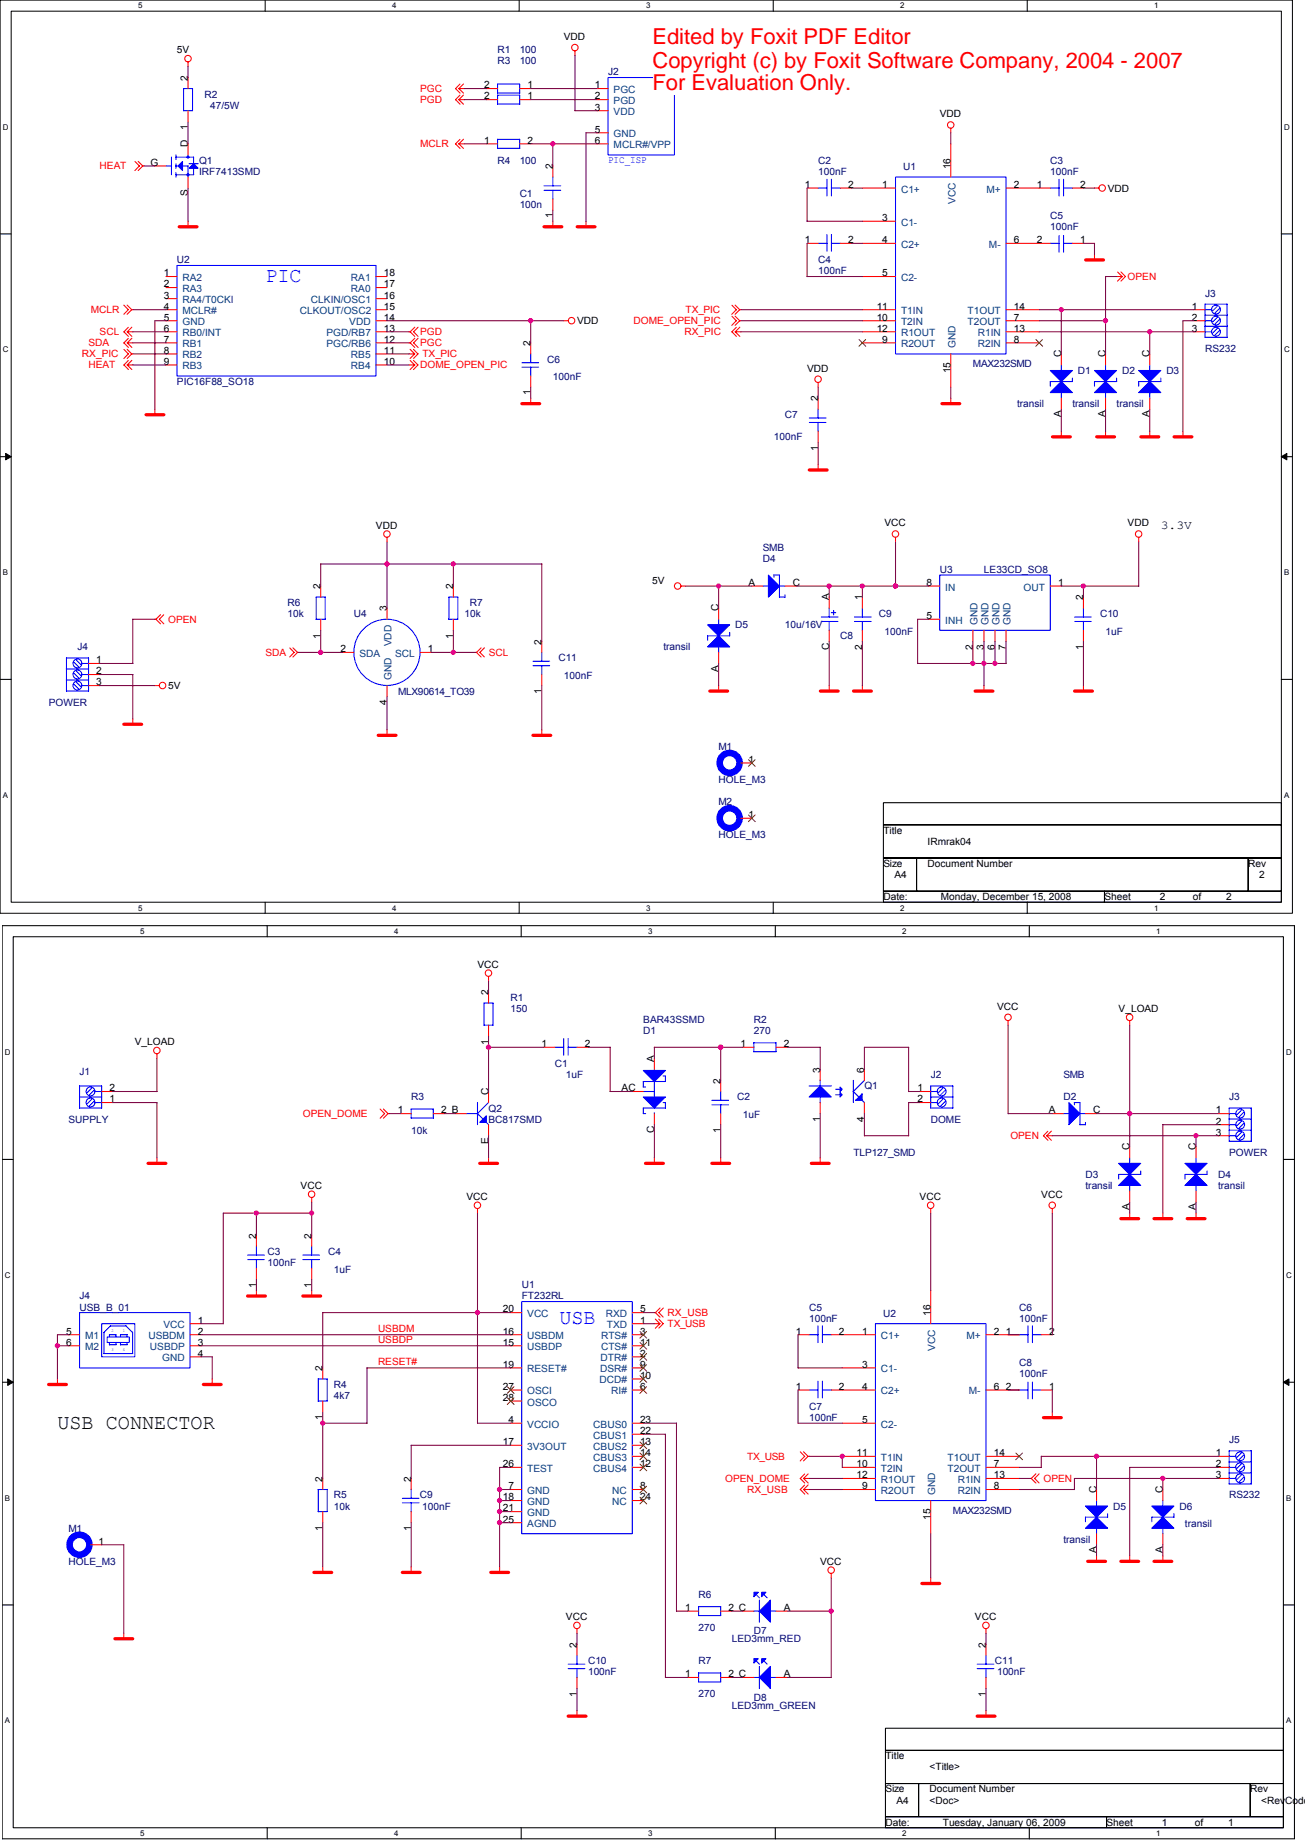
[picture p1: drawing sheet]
<svg xmlns="http://www.w3.org/2000/svg" width="210mm" height="297mm" viewBox="0 0 210 297" stroke-linecap="round" stroke-linejoin="round" font-family="sans-serif">
<defs><g id="words">
<g font-size="3.5" fill="#f00">
<text x="105" y="10.9">Copyright (c) by Foxit Software Company, 2004 - 2007</text>
<text x="105" y="7.1">Edited by Foxit PDF Editor</text>
<text x="105" y="14.5">For Evaluation Only.</text>
</g>
<g font-size="3.4" fill="#00f">
<text x="42.7" y="45.4">PIC</text>
<text x="90" y="212.9">USB</text>
</g>
<text font-size="3.4" x="9.2" y="229.8">USB CONNECTOR</text>
<text font-size="1.9" x="186.7" y="85.2">3.3V</text>
<g font-size="1.6">
<text x="28.5" y="8.6">5V</text>
<text x="90.7" y="6.4">VDD</text>
<text x="30.2" y="13" transform="rotate(-90 30.2 13)">2</text>
<text x="77.9" y="16">2</text>
<text x="77.9" y="14.2">2</text>
<text x="84.8" y="16">1</text>
<text x="84.8" y="14.2">1</text>
<text x="95.7" y="14.2">1</text>
<text x="95.7" y="16">2</text>
<text x="95.7" y="17.8">3</text>
<text x="30.2" y="23.7" transform="rotate(-90 30.2 23.7)">D</text>
<text x="30.2" y="20.9" transform="rotate(-90 30.2 20.9)">1</text>
<text x="77.9" y="23.1">1</text>
<text x="84.8" y="23.1">2</text>
<text x="95.7" y="21.3">5</text>
<text x="95.7" y="23.1">6</text>
<text x="151.2" y="18.9">VDD</text>
<text x="24.2" y="26.7">G</text>
<text x="88.9" y="27.2" transform="rotate(-90 88.9 27.2)">2</text>
<text x="152.9" y="27.2" transform="rotate(-90 152.9 27.2)">16</text>
<text x="30.2" y="31.6" transform="rotate(-90 30.2 31.6)">S</text>
<text x="88.9" y="35.1" transform="rotate(-90 88.9 35.1)">1</text>
<text x="129.5" y="30.2">1</text>
<text x="136.4" y="30.2">2</text>
<text x="141.9" y="30.2">1</text>
<text x="141.9" y="35.6">3</text>
<text x="163.1" y="30.2">2</text>
<text x="166.8" y="30.2">1</text>
<text x="173.7" y="30.2">2</text>
<text x="178.2" y="30.8">VDD</text>
<text x="129.5" y="39.1">1</text>
<text x="136.4" y="39.1">2</text>
<text x="141.9" y="39.1">4</text>
<text x="163.1" y="39.1">6</text>
<text x="166.8" y="39.1">2</text>
<text x="173.7" y="39.1">1</text>
<text x="26.3" y="44.4">1</text>
<text x="26.3" y="46.2">2</text>
<text x="61.7" y="46.2">17</text>
<text x="61.7" y="44.4">18</text>
<text x="141.9" y="44.4">5</text>
<text x="26.3" y="48">3</text>
<text x="26.3" y="49.8">4</text>
<text x="26.3" y="51.6">5</text>
<text x="26.3" y="53.3">6</text>
<text x="61.7" y="53.3">13</text>
<text x="61.7" y="51.6">14</text>
<text x="61.7" y="49.8">15</text>
<text x="61.7" y="48">16</text>
<text x="92.8" y="52.1">VDD</text>
<text x="141" y="49.8">11</text>
<text x="141" y="51.6">10</text>
<text x="141" y="53.3">12</text>
<text x="163.1" y="49.8">14</text>
<text x="163.1" y="51.6">7</text>
<text x="163.1" y="53.3">13</text>
<text x="191.7" y="49.8">1</text>
<text x="191.7" y="51.6">2</text>
<text x="191.7" y="53.3">3</text>
<text x="26.3" y="55.1">7</text>
<text x="26.3" y="56.9">8</text>
<text x="26.3" y="58.7">9</text>
<text x="61.7" y="58.7">10</text>
<text x="61.7" y="56.9">11</text>
<text x="61.7" y="55.1">12</text>
<text x="85.3" y="55.7" transform="rotate(-90 85.3 55.7)">2</text>
<text x="129.8" y="59.8">VDD</text>
<text x="141.9" y="55.1">9</text>
<text x="163.1" y="55.1">8</text>
<text x="170.7" y="57.4" transform="rotate(-90 170.7 57.4)">C</text>
<text x="177.8" y="57.4" transform="rotate(-90 177.8 57.4)">C</text>
<text x="184.9" y="57.4" transform="rotate(-90 184.9 57.4)">C</text>
<text x="85.3" y="63.6" transform="rotate(-90 85.3 63.6)">1</text>
<text x="131.6" y="64.6" transform="rotate(-90 131.6 64.6)">2</text>
<text x="152.9" y="60" transform="rotate(-90 152.9 60)">15</text>
<text x="170.7" y="67.1" transform="rotate(-90 170.7 67.1)">A</text>
<text x="177.8" y="67.1" transform="rotate(-90 177.8 67.1)">A</text>
<text x="184.9" y="67.1" transform="rotate(-90 184.9 67.1)">A</text>
<text x="131.6" y="72.5" transform="rotate(-90 131.6 72.5)">1</text>
<text x="60.5" y="85">VDD</text>
<text x="142.3" y="84.7">VCC</text>
<text x="181.4" y="84.7">VDD</text>
<text x="51.6" y="94.8" transform="rotate(-90 51.6 94.8)">2</text>
<text x="72.9" y="94.8" transform="rotate(-90 72.9 94.8)">2</text>
<text x="104.9" y="93.9">5V</text>
<text x="120.4" y="94.2">A</text>
<text x="127.5" y="94.2">C</text>
<text x="149" y="94.2">8</text>
<text x="170.2" y="94.2">1</text>
<text x="62.2" y="98.3" transform="rotate(-90 62.2 98.3)">3</text>
<text x="115.6" y="98.3" transform="rotate(-90 115.6 98.3)">C</text>
<text x="133.3" y="96.6" transform="rotate(-90 133.3 96.6)">A</text>
<text x="138.7" y="96.6" transform="rotate(-90 138.7 96.6)">1</text>
<text x="149" y="99.6">5</text>
<text x="174.2" y="96.6" transform="rotate(-90 174.2 96.6)">2</text>
<text x="15.5" y="106.7">1</text>
<text x="51.6" y="102.7" transform="rotate(-90 51.6 102.7)">1</text>
<text x="54.8" y="104.9">2</text>
<text x="68.8" y="104.9">1</text>
<text x="72.9" y="102.7" transform="rotate(-90 72.9 102.7)">1</text>
<text x="87.1" y="103.7" transform="rotate(-90 87.1 103.7)">2</text>
<text x="133.3" y="104.5" transform="rotate(-90 133.3 104.5)">C</text>
<text x="138.7" y="104.5" transform="rotate(-90 138.7 104.5)">2</text>
<text x="156.5" y="104.5" transform="rotate(-90 156.5 104.5)">2</text>
<text x="158.2" y="104.5" transform="rotate(-90 158.2 104.5)">3</text>
<text x="160" y="104.5" transform="rotate(-90 160 104.5)">6</text>
<text x="161.8" y="104.5" transform="rotate(-90 161.8 104.5)">7</text>
<text x="174.2" y="104.5" transform="rotate(-90 174.2 104.5)">1</text>
<text x="15.5" y="108.5">2</text>
<text x="15.5" y="110.2">3</text>
<text x="27.1" y="110.8">5V</text>
<text x="62.2" y="113.4" transform="rotate(-90 62.2 113.4)">4</text>
<text x="87.1" y="111.6" transform="rotate(-90 87.1 111.6)">1</text>
<text x="115.6" y="108" transform="rotate(-90 115.6 108)">A</text>
<text x="120.4" y="122.7">1</text>
<text x="120.4" y="131.6">1</text>
<text x="142.1" y="134.1">Title</text>
<text x="149.2" y="135.9">IRmrak04</text>
<text x="142.1" y="139.4">Size</text>
<text x="143.9" y="141.2">A4</text>
<text x="149.2" y="139.4">Document Number</text>
<text x="200.8" y="139.4">Rev</text>
<text x="202.5" y="141.2">2</text>
<text x="142.1" y="144.8">Date:</text>
<text x="151.3" y="144.8">Monday, December 15, 2008</text>
<text x="177.7" y="144.8">Sheet</text>
<text x="186.5" y="144.8">2</text>
<text x="191.9" y="144.8">of</text>
<text x="197.2" y="144.8">2</text>
<text x="76.8" y="155.6">VCC</text>
<text x="78.6" y="160.1" transform="rotate(-90 78.6 160.1)">2</text>
<text x="78.6" y="168" transform="rotate(-90 78.6 168)">1</text>
<text x="160.4" y="162.4">VCC</text>
<text x="179.9" y="162.8">V_LOAD</text>
<text x="21.7" y="168.1">V_LOAD</text>
<text x="87.1" y="168.4">1</text>
<text x="94.1" y="168.4">2</text>
<text x="105.2" y="170.7" transform="rotate(-90 105.2 170.7)">A</text>
<text x="119.1" y="168.4">1</text>
<text x="126.1" y="168.4">2</text>
<text x="131.9" y="172.5" transform="rotate(-90 131.9 172.5)">3</text>
<text x="139" y="172.5" transform="rotate(-90 139 172.5)">6</text>
<text x="17.6" y="177.3">1</text>
<text x="17.6" y="175.5">2</text>
<text x="64" y="179.1">1</text>
<text x="70.9" y="179.1">2 B</text>
<text x="78.6" y="176.1" transform="rotate(-90 78.6 176.1)">C</text>
<text x="100" y="175.5">AC</text>
<text x="115.9" y="174.3" transform="rotate(-90 115.9 174.3)">2</text>
<text x="147.6" y="175.5">1</text>
<text x="147.6" y="177.3">2</text>
<text x="168.7" y="179.1">A</text>
<text x="175.8" y="179.1">C</text>
<text x="195.6" y="179.1">1</text>
<text x="78.6" y="184" transform="rotate(-90 78.6 184)">E</text>
<text x="105.2" y="182.2" transform="rotate(-90 105.2 182.2)">C</text>
<text x="115.9" y="182.2" transform="rotate(-90 115.9 182.2)">1</text>
<text x="131.9" y="180.4" transform="rotate(-90 131.9 180.4)">1</text>
<text x="139" y="180.4" transform="rotate(-90 139 180.4)">4</text>
<text x="181.7" y="185" transform="rotate(-90 181.7 185)">C</text>
<text x="192.4" y="185" transform="rotate(-90 192.4 185)">C</text>
<text x="195.6" y="180.9">2</text>
<text x="195.6" y="182.6">3</text>
<text x="48.4" y="191.2">VCC</text>
<text x="75" y="193">VCC</text>
<text x="147.9" y="193">VCC</text>
<text x="167.5" y="192.6">VCC</text>
<text x="181.7" y="194.7" transform="rotate(-90 181.7 194.7)">A</text>
<text x="192.4" y="194.7" transform="rotate(-90 192.4 194.7)">A</text>
<text x="41.2" y="199.2" transform="rotate(-90 41.2 199.2)">2</text>
<text x="50.1" y="199.2" transform="rotate(-90 50.1 199.2)">2</text>
<text x="41.2" y="207.1" transform="rotate(-90 41.2 207.1)">1</text>
<text x="50.1" y="207.1" transform="rotate(-90 50.1 207.1)">1</text>
<text x="10.7" y="214.6">5</text>
<text x="31.8" y="212.9">1</text>
<text x="31.8" y="214.6">2</text>
<text x="80.9" y="211.1">20</text>
<text x="80.9" y="214.6">16</text>
<text x="102.9" y="211.1">5</text>
<text x="102.9" y="212.9">1</text>
<text x="102.9" y="214.6">3</text>
<text x="128" y="214.6">1</text>
<text x="134.9" y="214.6">2</text>
<text x="138.7" y="214.6">1</text>
<text x="149.7" y="211.6" transform="rotate(-90 149.7 211.6)">16</text>
<text x="159.8" y="214.6">2</text>
<text x="161.8" y="214.6">1</text>
<text x="168.7" y="214.6">2</text>
<text x="10.7" y="216.4">6</text>
<text x="31.8" y="216.4">3</text>
<text x="31.8" y="218.2">4</text>
<text x="51.9" y="220.5" transform="rotate(-90 51.9 220.5)">2</text>
<text x="80.9" y="216.4">15</text>
<text x="80.9" y="220">19</text>
<text x="102.9" y="221.7">10</text>
<text x="102.9" y="218.2">2</text>
<text x="102.9" y="216.4">11</text>
<text x="102.9" y="220">9</text>
<text x="138.7" y="220">3</text>
<text x="80.9" y="223.5">27</text>
<text x="80.9" y="225.3">28</text>
<text x="102.9" y="223.5">6</text>
<text x="128" y="223.5">1</text>
<text x="134.9" y="223.5">2</text>
<text x="138.7" y="223.5">4</text>
<text x="159.8" y="223.5">6</text>
<text x="161.8" y="223.5">2</text>
<text x="168.7" y="223.5">1</text>
<text x="51.9" y="228.4" transform="rotate(-90 51.9 228.4)">1</text>
<text x="80.9" y="232.4">17</text>
<text x="81.8" y="228.9">4</text>
<text x="102.9" y="232.4">13</text>
<text x="102.9" y="230.6">22</text>
<text x="102.9" y="228.9">23</text>
<text x="138.7" y="228.9">5</text>
<text x="51.9" y="238.3" transform="rotate(-90 51.9 238.3)">2</text>
<text x="66.1" y="238.3" transform="rotate(-90 66.1 238.3)">2</text>
<text x="80.9" y="236">26</text>
<text x="81.8" y="239.5">7</text>
<text x="102.9" y="234.2">14</text>
<text x="102.9" y="239.5">8</text>
<text x="102.9" y="236">12</text>
<text x="137.8" y="234.2">11</text>
<text x="137.8" y="236">10</text>
<text x="137.8" y="237.7">12</text>
<text x="138.7" y="239.5">9</text>
<text x="159.8" y="234.2">14</text>
<text x="159.8" y="236">7</text>
<text x="159.8" y="237.7">13</text>
<text x="159.8" y="239.5">8</text>
<text x="195.6" y="234.2">1</text>
<text x="195.6" y="236">2</text>
<text x="195.6" y="237.7">3</text>
<text x="80.9" y="244.9">25</text>
<text x="80.9" y="241.3">18</text>
<text x="80.9" y="243.1">21</text>
<text x="102.9" y="241.3">24</text>
<text x="149.7" y="244.4" transform="rotate(-90 149.7 244.4)">15</text>
<text x="176.4" y="240.1" transform="rotate(-90 176.4 240.1)">C</text>
<text x="187" y="240.1" transform="rotate(-90 187 240.1)">C</text>
<text x="15.8" y="248.4">1</text>
<text x="51.9" y="246.2" transform="rotate(-90 51.9 246.2)">1</text>
<text x="66.1" y="246.2" transform="rotate(-90 66.1 246.2)">1</text>
<text x="131.9" y="251.7">VCC</text>
<text x="176.4" y="249.8" transform="rotate(-90 176.4 249.8)">A</text>
<text x="187" y="249.8" transform="rotate(-90 187 249.8)">A</text>
<text x="91" y="260.5">VCC</text>
<text x="110.2" y="259.1">1</text>
<text x="117.2" y="259.1">2 C</text>
<text x="126.1" y="259.1">A</text>
<text x="156.8" y="260.5">VCC</text>
<text x="92.8" y="265" transform="rotate(-90 92.8 265)">2</text>
<text x="110.2" y="269.8">1</text>
<text x="117.2" y="269.8">2 C</text>
<text x="126.1" y="269.8">A</text>
<text x="158.6" y="265" transform="rotate(-90 158.6 265)">2</text>
<text x="92.8" y="272.9" transform="rotate(-90 92.8 272.9)">1</text>
<text x="158.6" y="272.9" transform="rotate(-90 158.6 272.9)">1</text>
<text x="142.4" y="282.9">Title</text>
<text x="149.5" y="284.7">&lt;Title&gt;</text>
<text x="142.4" y="288.3">Size</text>
<text x="142.4" y="293.6">Date:</text>
<text x="144.2" y="290.1">A4</text>
<text x="149.5" y="288.3">Document Number</text>
<text x="149.5" y="290.1">&lt;Doc&gt;</text>
<text x="151.6" y="293.6">Tuesday, January 06, 2009</text>
<text x="178" y="293.6">Sheet</text>
<text x="186.9" y="293.6">1</text>
<text x="192.2" y="293.6">of</text>
<text x="197.5" y="293.6">1</text>
<text x="201.1" y="288.3">Rev</text>
<text x="202.9" y="290.1">&lt;RevCode</text>
</g>
<g font-size="1.6" fill="#000080">
<text x="80" y="10.4">R3</text>
<text x="80" y="8.6">R1</text>
<text x="83.6" y="10.4">100</text>
<text x="83.6" y="8.6">100</text>
<text x="32.9" y="15.7">R2</text>
<text x="33.8" y="17.5">47/5W</text>
<text x="97.8" y="12.1">J2</text>
<text x="32" y="26.4">Q1</text>
<text x="32" y="28.1">IRF7413SMD</text>
<text x="80" y="26.4">R4</text>
<text x="83.6" y="26.4">100</text>
<text x="131.6" y="26.4">C2</text>
<text x="131.6" y="28.1">100nF</text>
<text x="145.3" y="27.4">U1</text>
<text x="168.9" y="26.4">C3</text>
<text x="168.9" y="28.1">100nF</text>
<text x="83.6" y="31.7">C1</text>
<text x="83.6" y="33.5">100n</text>
<text x="168.9" y="35.2">C5</text>
<text x="168.9" y="37">100nF</text>
<text x="28.5" y="42.4">U2</text>
<text x="131.6" y="42.4">C4</text>
<text x="131.6" y="44.1">100nF</text>
<text x="193.8" y="47.7">J3</text>
<text x="88" y="58.4">C6</text>
<text x="156.5" y="59.1">MAX232SMD</text>
<text x="193.8" y="56.6">RS232</text>
<text x="28.5" y="61.9">PIC16F88_SO18</text>
<text x="88.9" y="61.2">100nF</text>
<text x="163.6" y="65.5">transil</text>
<text x="172.5" y="65.5">transil</text>
<text x="173.4" y="60.1">D1</text>
<text x="179.6" y="65.5">transil</text>
<text x="180.5" y="60.1">D2</text>
<text x="187.6" y="60.1">D3</text>
<text x="124.5" y="70.8">100nF</text>
<text x="126.3" y="67.2">C7</text>
<text x="122.7" y="88.6">SMB</text>
<text x="122.7" y="90.4">D4</text>
<text x="151.2" y="92.1">U3</text>
<text x="158.3" y="92.1">LE33CD_SO8</text>
<text x="46.2" y="97.5">R6</text>
<text x="46.2" y="99.3">10k</text>
<text x="56.9" y="99.3">U4</text>
<text x="74.7" y="99.3">10k</text>
<text x="75.6" y="97.5">R7</text>
<text x="118.3" y="101">D5</text>
<text x="126.3" y="101">10u/16V</text>
<text x="141.4" y="99.3">C9</text>
<text x="176.9" y="99.3">C10</text>
<text x="12.5" y="104.6">J4</text>
<text x="89.8" y="106.4">C11</text>
<text x="106.7" y="104.6">transil</text>
<text x="135.1" y="102.8">C8</text>
<text x="142.3" y="102.1">100nF</text>
<text x="177.8" y="102.1">1uF</text>
<text x="7.9" y="113.5">POWER</text>
<text x="64" y="111.7">MLX90614_TO39</text>
<text x="90.7" y="109.2">100nF</text>
<text x="115.6" y="120.6">M1</text>
<text x="115.6" y="125.9">HOLE_M3</text>
<text x="115.6" y="129.5">M2</text>
<text x="115.6" y="134.8">HOLE_M3</text>
<text x="82.1" y="161">R1</text>
<text x="82.1" y="162.8">150</text>
<text x="103.5" y="166.3">D1</text>
<text x="103.5" y="164.5">BAR43SSMD</text>
<text x="121.3" y="164.5">R2</text>
<text x="121.3" y="166.3">270</text>
<text x="12.8" y="172.9">J1</text>
<text x="89.2" y="171.6">C1</text>
<text x="91" y="173.4">1uF</text>
<text x="149.7" y="173.4">J2</text>
<text x="171" y="173.4">SMB</text>
<text x="66.1" y="177">R3</text>
<text x="78.6" y="178.8">Q2</text>
<text x="118.6" y="177">C2</text>
<text x="119.5" y="179.8">1uF</text>
<text x="139" y="175.2">Q1</text>
<text x="171" y="177">D2</text>
<text x="197.7" y="177">J3</text>
<text x="11" y="180.5">SUPPLY</text>
<text x="66.1" y="182.3">10k</text>
<text x="78.6" y="180.5">BC817SMD</text>
<text x="137.3" y="185.9">TLP127_SMD</text>
<text x="149.7" y="180.5">DOME</text>
<text x="197.7" y="185.9">POWER</text>
<text x="174.6" y="189.4">D3</text>
<text x="174.6" y="191.2">transil</text>
<text x="195.9" y="189.4">D4</text>
<text x="195.9" y="191.2">transil</text>
<text x="43" y="201.9">C3</text>
<text x="43" y="203.6">100nF</text>
<text x="52.8" y="201.9">C4</text>
<text x="12.8" y="209">J4</text>
<text x="53.7" y="204.7">1uF</text>
<text x="83.9" y="207.2">U1</text>
<text x="83.9" y="209">FT232RL</text>
<text x="12.8" y="210.8">USB_B_01</text>
<text x="130.1" y="210.8">C5</text>
<text x="130.1" y="212.5">100nF</text>
<text x="142.1" y="211.8">U2</text>
<text x="163.9" y="210.8">C6</text>
<text x="163.9" y="212.5">100nF</text>
<text x="163.9" y="219.7">C8</text>
<text x="163.9" y="221.4">100nF</text>
<text x="53.7" y="223.2">R4</text>
<text x="53.7" y="225">4k7</text>
<text x="130.1" y="226.8">C7</text>
<text x="130.1" y="228.5">100nF</text>
<text x="197.7" y="232.1">J5</text>
<text x="53.7" y="241">R5</text>
<text x="53.7" y="242.8">10k</text>
<text x="67.6" y="241">C9</text>
<text x="67.9" y="242.8">100nF</text>
<text x="153.3" y="243.5">MAX232SMD</text>
<text x="179" y="242.8">D5</text>
<text x="189.7" y="242.8">D6</text>
<text x="190.6" y="245.6">transil</text>
<text x="197.7" y="241">RS232</text>
<text x="11" y="246.3">M1</text>
<text x="11" y="251.7">HOLE_M3</text>
<text x="171" y="248.1">transil</text>
<text x="112.4" y="257">R6</text>
<text x="112.4" y="262.3">270</text>
<text x="121.3" y="262.9">D7</text>
<text x="94.6" y="267.7">C10</text>
<text x="94.6" y="269.4">100nF</text>
<text x="112.4" y="267.7">R7</text>
<text x="117.7" y="264.1">LED3mm_RED</text>
<text x="160" y="267.7">C11</text>
<text x="160.4" y="269.4">100nF</text>
<text x="112.4" y="273">270</text>
<text x="117.7" y="274.8">LED3mm_GREEN</text>
<text x="121.3" y="273.5">D8</text>
</g>
<g font-size="1.6" fill="#f00">
<text x="67.6" y="14.8">PGC</text>
<text x="67.6" y="16.6">PGD</text>
<text x="67.6" y="23.7">MCLR</text>
<text x="16" y="27.2">HEAT</text>
<text x="181.4" y="45">OPEN</text>
<text x="14.6" y="50.4">MCLR</text>
<text x="16" y="53.9">SCL</text>
<text x="67.6" y="53.9">PGD</text>
<text x="101.9" y="52.1">DOME_OPEN_PIC</text>
<text x="110.1" y="53.9">RX_PIC</text>
<text x="110.3" y="50.4">TX_PIC</text>
<text x="13.2" y="57.5">RX_PIC</text>
<text x="14.2" y="59.2">HEAT</text>
<text x="14.2" y="55.7">SDA</text>
<text x="67.6" y="55.7">PGC</text>
<text x="67.6" y="59.2">DOME_OPEN_PIC</text>
<text x="67.9" y="57.5">TX_PIC</text>
<text x="27.1" y="100.1">OPEN</text>
<text x="42.7" y="105.5">SDA</text>
<text x="78.6" y="105.5">SCL</text>
<text x="48.7" y="179.6">OPEN_DOME</text>
<text x="162.5" y="183.2">OPEN</text>
<text x="60.8" y="214.1">USBDM</text>
<text x="60.8" y="215.9">USBDP</text>
<text x="107.4" y="211.6">RX_USB</text>
<text x="107.4" y="213.4">TX_USB</text>
<text x="60.8" y="219.5">RESET#</text>
<text x="116.6" y="238.3">OPEN_DOME</text>
<text x="120.2" y="234.8">TX_USB</text>
<text x="167.8" y="238.3">OPEN</text>
<text x="120.2" y="240.1">RX_USB</text>
</g>
<g font-size="1.6" fill="#004080">
<text x="98.7" y="15">PGC</text>
<text x="98.7" y="16.7">PGD</text>
<text x="98.7" y="18.5">VDD</text>
<text x="98.7" y="22.1">GND</text>
<text x="98.7" y="23.9">MCLR#/VPP</text>
<text x="144.9" y="31">C1+</text>
<text x="153.7" y="32.8" transform="rotate(-90 153.7 32.8)">VCC</text>
<text x="158.7" y="31">M+</text>
<text x="144.9" y="36.3">C1-</text>
<text x="144.9" y="39.9">C2+</text>
<text x="159.1" y="39.9">M-</text>
<text x="29.4" y="45.2">RA2</text>
<text x="29.4" y="47">RA3</text>
<text x="56.5" y="47">RA0</text>
<text x="56.5" y="45.2">RA1</text>
<text x="144.9" y="45.2">C2-</text>
<text x="29.4" y="48.7">RA4/T0CKI</text>
<text x="29.4" y="50.5">MCLR#</text>
<text x="29.4" y="52.3">GND</text>
<text x="48.2" y="50.5">CLKOUT/OSC2</text>
<text x="50" y="48.7">CLKIN/OSC1</text>
<text x="56.2" y="52.3">VDD</text>
<text x="144.9" y="50.5">T1IN</text>
<text x="144.9" y="52.3">T2IN</text>
<text x="155.6" y="50.5">T1OUT</text>
<text x="155.6" y="52.3">T2OUT</text>
<text x="29.4" y="54.1">RB0/INT</text>
<text x="29.4" y="55.9">RB1</text>
<text x="29.4" y="57.6">RB2</text>
<text x="29.4" y="59.4">RB3</text>
<text x="52.5" y="55.9">PGC/RB6</text>
<text x="52.5" y="54.1">PGD/RB7</text>
<text x="56.5" y="59.4">RB4</text>
<text x="56.5" y="57.6">RB5</text>
<text x="144.9" y="54.1">R1OUT</text>
<text x="144.9" y="55.9">R2OUT</text>
<text x="153.7" y="56" transform="rotate(-90 153.7 56)">GND</text>
<text x="157.3" y="54.1">R1IN</text>
<text x="157.3" y="55.9">R2IN</text>
<text x="152" y="95">IN</text>
<text x="164.6" y="95">OUT</text>
<text x="152" y="100.3">INH</text>
<text x="157.2" y="100.5" transform="rotate(-90 157.2 100.5)">GND</text>
<text x="159" y="100.5" transform="rotate(-90 159 100.5)">GND</text>
<text x="160.8" y="100.5" transform="rotate(-90 160.8 100.5)">GND</text>
<text x="162.6" y="100.5" transform="rotate(-90 162.6 100.5)">GND</text>
<text x="57.8" y="105.6">SDA</text>
<text x="63" y="103.9" transform="rotate(-90 63 103.9)">VDD</text>
<text x="63.6" y="105.6">SCL</text>
<text x="63" y="109.4" transform="rotate(-90 63 109.4)">GND</text>
<text x="13.7" y="215.4">M1</text>
<text x="23.9" y="215.4">USBDM</text>
<text x="26.3" y="213.6">VCC</text>
<text x="84.8" y="211.8">VCC</text>
<text x="84.8" y="215.4">USBDM</text>
<text x="96.7" y="215.4">RTS#</text>
<text x="97.4" y="211.8">RXD</text>
<text x="97.6" y="213.6">TXD</text>
<text x="141.7" y="215.4">C1+</text>
<text x="155.4" y="215.4">M+</text>
<text x="13.7" y="217.2">M2</text>
<text x="24.1" y="217.2">USBDP</text>
<text x="26.1" y="218.9">GND</text>
<text x="84.8" y="217.2">USBDP</text>
<text x="84.8" y="220.7">RESET#</text>
<text x="96.5" y="220.7">DSR#</text>
<text x="96.6" y="218.9">DTR#</text>
<text x="96.7" y="217.2">CTS#</text>
<text x="141.7" y="220.7">C1-</text>
<text x="150.4" y="217.2" transform="rotate(-90 150.4 217.2)">VCC</text>
<text x="84.8" y="224.3">OSCI</text>
<text x="84.8" y="226">OSCO</text>
<text x="96.4" y="222.5">DCD#</text>
<text x="98.3" y="224.3">RI#</text>
<text x="141.7" y="224.3">C2+</text>
<text x="155.8" y="224.3">M-</text>
<text x="84.8" y="229.6">VCCIO</text>
<text x="84.8" y="233.2">3V3OUT</text>
<text x="95.4" y="233.2">CBUS2</text>
<text x="95.4" y="231.4">CBUS1</text>
<text x="95.4" y="229.6">CBUS0</text>
<text x="141.7" y="229.6">C2-</text>
<text x="84.8" y="236.7">TEST</text>
<text x="95.4" y="234.9">CBUS3</text>
<text x="95.4" y="236.7">CBUS4</text>
<text x="141.7" y="234.9">T1IN</text>
<text x="141.7" y="236.7">T2IN</text>
<text x="141.7" y="238.5">R1OUT</text>
<text x="152.4" y="234.9">T1OUT</text>
<text x="152.4" y="236.7">T2OUT</text>
<text x="154" y="238.5">R1IN</text>
<text x="84.8" y="245.6">AGND</text>
<text x="84.8" y="240.3">GND</text>
<text x="84.8" y="242">GND</text>
<text x="84.8" y="243.8">GND</text>
<text x="98.5" y="240.3">NC</text>
<text x="98.5" y="242">NC</text>
<text x="141.7" y="240.3">R2OUT</text>
<text x="150.4" y="240.4" transform="rotate(-90 150.4 240.4)">GND</text>
<text x="154" y="240.3">R2IN</text>
</g>
<text font-size="1.6" fill="#00f" x="97.8" y="26.2">PIC_ISP</text>
<g font-size="1.3">
<text x="22.2" y="1.4">5</text>
<text x="63.1" y="1.4">4</text>
<text x="103.9" y="1.4">3</text>
<text x="144.8" y="1.4">2</text>
<text x="185.7" y="1.4">1</text>
<text x=".5" y="20.8">D</text>
<text x="206.5" y="20.8">D</text>
<text x=".5" y="56.7">C</text>
<text x="206.5" y="56.7">C</text>
<text x=".5" y="92.5">B</text>
<text x="206.5" y="92.5">B</text>
<text x=".5" y="128.3">A</text>
<text x="206.5" y="128.3">A</text>
<text x="22.2" y="146.4">5</text>
<text x="63.1" y="146.4">4</text>
<text x="103.9" y="146.4">3</text>
<text x="144.8" y="146.4">2</text>
<text x="185.7" y="146.4">1</text>
<text x="22.6" y="150.2">5</text>
<text x="63.4" y="150.2">4</text>
<text x="104.3" y="150.2">3</text>
<text x="145.1" y="150.2">2</text>
<text x="186" y="150.2">1</text>
<text x=".8" y="169.7">D</text>
<text x="206.9" y="169.7">D</text>
<text x=".8" y="205.5">C</text>
<text x="206.9" y="205.5">C</text>
<text x=".8" y="241.3">B</text>
<text x="206.9" y="241.3">B</text>
<text x=".8" y="277.2">A</text>
<text x="206.9" y="277.2">A</text>
<text x="22.6" y="295.3">5</text>
<text x="63.4" y="295.3">4</text>
<text x="104.3" y="295.3">3</text>
<text x="145.1" y="295.3">2</text>
<text x="186" y="295.3">1</text>
</g>
<g font-size=".7" fill="#00f">
<text x="18" y="214.2">2</text>
<text x="19.7" y="214.2">1</text>
<text x="18" y="217.2">3</text>
<text x="19.7" y="217.2">4</text>
</g>
</g></defs>
<path d="M0 0h207.9v146.9h-207.9zM1.8 1.8h204.3v143.3h-204.3z" fill="none" stroke="#000" stroke-width=".16"/>
<g fill="#fff">
<path d="M22.2 .2h.7v1.4h-.7z"/>
<path d="M22.2 145.3h.7v1.4h-.7z"/>
</g>
<path d="M42.7 0v1.8M42.7 145.1v1.8" fill="none" stroke="#000" stroke-width=".17"/>
<g fill="#fff">
<path d="M63.1 .2h.7v1.4h-.7z"/>
<path d="M63.1 145.3h.7v1.4h-.7z"/>
</g>
<path d="M83.5 0v1.8M83.5 145.1v1.8" fill="none" stroke="#000" stroke-width=".17"/>
<g fill="#fff">
<path d="M103.9 .2h.7v1.4h-.7z"/>
<path d="M103.9 145.3h.7v1.4h-.7z"/>
</g>
<path d="M124.4 0v1.8M124.4 145.1v1.8" fill="none" stroke="#000" stroke-width=".17"/>
<g fill="#fff">
<path d="M144.8 .2h.7v1.4h-.7z"/>
<path d="M144.8 145.3h.7v1.4h-.7z"/>
</g>
<path d="M165.2 0v1.8M165.2 145.1v1.8" fill="none" stroke="#000" stroke-width=".17"/>
<g fill="#fff">
<path d="M185.7 .2h.7v1.4h-.7z"/>
<path d="M185.7 145.3h.7v1.4h-.7z"/>
<path d="M.5 19.7h.9v1.4h-.9z"/>
<path d="M206.5 19.7h1v1.4h-1z"/>
<path d="M.5 55.5h.9v1.4h-.9z"/>
<path d="M206.5 55.5h1v1.4h-1z"/>
</g>
<path d="M0 37.6h1.8M206.1 37.6h1.8" fill="none" stroke="#000" stroke-width=".17"/>
<g fill="#fff">
<path d="M.5 91.4h.8v1.4h-.8z"/>
<path d="M206.5 91.4h.9v1.4h-.9z"/>
</g>
<path d="M0 73.4h1.8M206.1 73.4h1.8" fill="none" stroke="#000" stroke-width=".17"/>
<path d="M.9 72.9l.9 .5-.9 .6zM206.1 73.4l.9-.5v1.1z" fill="#000" stroke="#000" stroke-width=".16"/>
<g fill="#fff">
<path d="M.4 127.2h.9v1.4h-.9z"/>
<path d="M206.5 127.2h.9v1.4h-.9z"/>
</g>
<path d="M0 109.3h1.8M206.1 109.3h1.8M142.1 129.1h64v3.6h-64zM142.1 132.7h64v5.3h-64zM142.1 138h5.3v5.3h-5.3zM147.4 138h53.4v5.3h-53.4zM200.8 138h5.3v5.3h-5.3zM.3 148.9h207.9v146.8h-207.9zM2.1 150.6h204.3v143.3h-204.3zM142.1 143.3h35.6v1.8h-35.6zM177.7 143.3h28.4v1.8h-28.4z" fill="none" stroke="#000" stroke-width=".17"/>
<g fill="none" stroke="#f00" stroke-width=".17">
<path d="M30.2 9.9v.8M30.2 12.5v1.7M30.2 17.8v1.8M73.3 14.2l.7 .8M73.3 16l.7 .8M73.8 14.2l.7 .8M73.8 14.2h.9M73.8 16l.7 .8M73.8 16h.9M74 13.5l-.7 .8M74 15.3l-.7 .7M74.5 13.5l-.7 .7"/>
<path d="M74.5 15.3l-.7 .7M78.3 14.2h1.7M78.3 16h1.7M83.6 14.2h1.8M83.6 16h1.8M92.5 8.2v.7M96 14.2h1.8M96 16h1.8M96 17.8h1.8M21.7 26l.7 .7M22.2 26l.8 .7M22.4 26.7l-.7 .7"/>
<path d="M23 26.7l-.8 .7M23 26.7h.2M24.9 26.7h1.8M30.2 23.1v1.8M30.2 28.5v1.7M30.2 35.6v.9M73.3 23.1l.7 .8M73.8 23.1l.7 .8M73.8 23.1h.9M74 22.4l-.7 .8M74.5 22.4l-.7 .7M78.3 23.1h1.7"/>
<path d="M83.6 23.1h1.8M88.9 26.7v1.8M88.9 32v1.8M88.9 35.6v.9M94.3 35.6v.9M96 23.1h1.8M96 21.4h1.8M129.8 30.2h1.8M129.8 39.1h1.8M135.1 30.2h1.8M135.1 39.1h1.8M138.7 30.2h5.3"/>
<path d="M138.7 35.6h5.3M138.7 39.1h5.3M152.9 20.6v.8M152.9 23.1v5.4M161.8 30.2h7.1M161.8 39.1h7.1M172.5 30.2h1.8M172.5 39.1h1.8M176 30.2h.8M19.9 49.1l.7 .7-.7 .7M19.9 56.2l.8 .7M19.9 58.7l.8 .7"/>
<path d="M19.9 55.1l.8 .8M19.9 53.4l.8 .7M20.4 49.1l.8 .7M20.4 56.2l.8 .7M20.5 55.1h.9M20.5 53.4h.9M20.5 58.7l.7 .7M20.5 58.7h.9M20.5 55.1l.7 .8M20.5 53.4l.7 .7M20.6 56.9l-.7 .8M20.6 58l-.7 .7"/>
<path d="M20.6 54.4l-.7 .8M20.6 52.6l-.7 .8M21.2 49.8h.2M21.2 49.8l-.8 .7M21.2 56.9l-.8 .8M21.2 56.9h.2M21.2 58l-.7 .7M21.2 54.4l-.7 .7M21.2 52.6l-.7 .8M26.7 55.1h1.8M26.7 49.8h1.8M26.7 53.4h1.8"/>
<path d="M26.7 56.9h1.8M26.7 58.7h1.8M26.7 44.5h1.8M26.7 51.6h1.8M26.7 46.2h1.8M26.7 48h1.8M60.5 55.1h1.8M60.5 49.8h1.8M60.5 53.4h1.8M60.5 56.9h1.8M60.5 58.7h1.8M60.5 44.5h1.8"/>
<path d="M60.5 51.6h1.8M60.5 46.2h1.8M60.5 48h1.8M65.8 55.1h.2M65.8 53.4h.2M65.8 56.9h.9M65.8 58.7h.9M66 56.2l.7 .7M66 55.1l.7 .8M66 53.4l.7 .7M66 58l.7 .7M66.5 56.2l.7 .7-.7 .7"/>
<path d="M66.5 58l.7 .7-.7 .7M66.7 56.9l-.7 .8M66.7 58.7l-.7 .7M66.7 54.4l-.7 .7M66.7 52.6l-.7 .8M67.2 54.4l-.7 .7 .7 .8M67.2 52.6l-.7 .8 .7 .7M85.4 55.1v1.8M90.7 51.6h.7M117.7 49.1l.7 .7M117.7 53.4l.7 .7M117.7 50.9l.7 .7"/>
<path d="M118.2 49.1l.8 .7M118.2 50.8l.8 .8M118.3 53.4l.7 .7M118.3 53.4h.9M118.4 49.8l-.7 .7M118.4 52.6l-.7 .8M118.4 51.6l-.7 .7M119 49.8h.2M119 49.8l-.8 .7M119 51.6l-.8 .7M119 51.6h.2M119 52.6l-.7 .8"/>
<path d="M138.7 55.1h5.3M138.7 49.8h5.3M138.7 53.4h5.3M138.7 44.5h5.3M138.7 51.6h5.3M152.9 56.9v5.4M161.8 55.1h5.4M161.8 49.8h5.4M161.8 53.4h5.4M161.8 51.6h5.4M170.7 56.9v1.8M176 40.9v.9"/>
<path d="M177.8 56.9v1.8M179.8 43.8l.7 .7h-.9M180.3 43.7l.7 .8-.7 .7M180.5 44.5l-.8 .7M184.9 56.9v1.8M192 49.8h1.8M192 53.4h1.8M192 51.6h1.8M24.9 65.8v.9M85.4 60.5v1.8M85.4 64v.9M131.6 61.5v.8"/>
<path d="M131.6 64v1.8M131.6 69.4v1.7M131.6 74.7v.9M152.9 64v.9M170.7 64v1.8M170.7 69.4v.9M177.8 64v1.8M177.8 69.4v.9M184.9 64v1.8M184.9 69.4v.9M190.3 69.4v.9M24.9 99.6h.2"/>
<path d="M25.1 99.6l.7 .7M25.8 98.8l-.7 .8M26.3 98.9l-.7 .7 .8 .7M51.6 94.3v1.7M51.6 99.6v1.8M62.3 86.4v.7M62.3 97.8v1.8M72.9 94.3v1.7M72.9 99.6v1.8M109.5 94.3h.8M115.6 97.8v1.8M120.9 94.3h1.8"/>
<path d="M126.3 94.3h1.7M133.4 96v1.8M138.7 96v1.8M144 86.4v.7M149.4 99.6h1.8M149.4 94.3h1.8M168.9 94.3h1.8M174.3 96v1.8M183.2 86.4v.7M14.2 110.3h1.8M14.2 106.7h1.8M14.2 108.5h1.8"/>
<path d="M21.4 115.6v.9M24.9 110.3h.8M46.6 104.2l.7 .7M47.1 104.2l.8 .7M47.3 104.9l-.7 .8M47.9 104.9l-.8 .8M47.9 104.9h.1M55.1 104.9h1.8M62.3 110.3v1.7M62.3 117.4v.9M67.6 104.9h1.8M76.5 104.9h.1"/>
<path d="M76.6 104.9l.8 .8M77.2 104.9l.7 .7M77.4 104.2l-.8 .7M77.9 104.2l-.7 .7M87.1 103.1v1.8M87.1 108.5v1.8M87.1 117.4v.9M115.6 104.9v1.8M115.6 110.3v.9M133.4 101.4v1.7M133.4 110.3v.9M138.7 101.4v1.7"/>
<path d="M138.7 110.3v.9M156.5 101.4v1.7M158.3 101.4v1.7M158.3 110.3v.9M160 101.4v1.7M161.8 101.4v1.7M174.3 101.4v1.7M174.3 110.3v.9M119.1 131.6h1.8M119.1 122.7h1.8"/>
<circle cx="30.2" cy="9.4" r=".52"/>
<circle cx="92.5" cy="7.7" r=".52"/>
<circle cx="152.9" cy="20.1" r=".52"/>
<circle cx="177.3" cy="30.2" r=".52"/>
<circle cx="91.9" cy="51.6" r=".52"/>
<circle cx="131.6" cy="61" r=".52"/>
<circle cx="62.2" cy="85.9" r=".52"/>
<circle cx="109" cy="94.2" r=".52"/>
<circle cx="144" cy="85.9" r=".52"/>
<circle cx="183.1" cy="85.9" r=".52"/>
<circle cx="26.1" cy="110.2" r=".52"/>
</g>
<g fill="none" stroke="#f00" stroke-width=".53">
<path d="M28.8 36.5h2.9M87.5 36.5h2.9M92.8 36.5h2.9M174.6 41.8h2.9M23.5 66.7h2.9M83.9 64.9h2.9M130.2 75.6h2.8M151.5 64.9h2.9M169.3 70.3h2.8M176.4 70.3h2.9M183.5 70.3h2.9M188.8 70.3h2.9"/>
<path d="M19.9 116.5h2.9M60.8 118.3h2.9M85.7 118.3h2.9M114.2 111.1h2.8M132 111.1h2.8M137.3 111.1h2.8M156.8 111.1h2.9M172.8 111.1h2.9"/>
</g>
<g fill="none" stroke="#00f" stroke-width=".17">
<path d="M29.5 14.2h1.5v3.6h-1.5zM80 15v-1.5h3.6v1.5M80 16.8v-1.5h3.6v1.5M80 16.7h3.6M80 15h3.6M97.8 12.5h10.7v12.4h-10.7zM26.7 26.7h.9M27.6 25.3v2.8M28.3 25.3h2.8M28.3 26.7h.3M28.3 28.1h2.9M28.3 24.9v.8"/>
<path d="M28.3 26.3v.8M28.3 27.7v.8M29.3 26.7h.9v1.8M30.2 24.9v.4M30.4 26.3h1.5M31.1 25.3v2.8M80 22.4h3.6v1.5h-3.6zM87.5 30.6h2.7M87.5 29.9h2.7M88.9 28.4v1.5M88.9 30.6v1.4M131.6 30.2h1.4"/>
<path d="M131.6 39.1h1.4M133 28.8v2.7M133 37.7v2.7M133.7 30.2h1.5M133.7 28.8v2.7M133.7 37.7v2.7M133.7 39.1h1.5M144 28.5h17.8v28.4h-17.8zM168.9 39.1h1.4M168.9 30.2h1.5M170.3 28.8v2.7M170.3 37.9v2.7"/>
<path d="M171 39.1h1.5M171.1 30.2h1.4M171.1 28.8v2.7M171.1 37.9v2.7M28.5 42.7h32v17.8h-32zM83.9 59.1h2.7M83.9 58.3h2.7M85.4 56.9v1.4M85.4 59v1.5M170.7 58.7v2.7M177.8 58.7v2.7M184.9 58.7v2.7"/>
<path d="M193.8 49.8h1.1M193.8 51.6h1.1M193.8 53.4h1.1M193.8 48.9h3.6v5.4h-3.6zM193.8 52.5h3.6M193.8 50.7h3.6M195.8 49.3l-.7 .7M195.8 51l-.7 .8M195.8 52.8l-.7 .7M196.2 49.6l-.8 .7M196.2 51.4l-.8 .7M196.2 53.2l-.8 .7"/>
<path d="M130.2 67.9h2.7M130.2 67.2h2.7M131.6 65.8v1.4M131.6 67.9v1.5M170.7 63.1v.9M172.5 60.8v.6h-3.6v.7M177.8 63.1v.9M179.6 60.8v.6M179.6 61.4h-3.6v.7M184.9 63.1v.9M186.7 60.8v.6M186.7 61.4h-3.5v.7"/>
<path d="M50.8 96h1.5v3.6h-1.5M50.9 96v3.6M72.2 96h1.4v3.6h-1.4M72.2 96v3.6M115.6 99.6v2.7M122.7 94.3h.9M124.5 92.5h.9v3.6M124.5 92.5v.3M125.4 96h.9M125.4 94.3h.9M126.3 95.7v.4M132.1 99.2h2.7"/>
<path d="M132.1 99.9h2.7M133.4 97.8v1.5M133.4 99.9v1.5M133.7 98.5h.7M134.1 98.2v.7M137.4 99.2h2.7M137.4 99.9h2.7M138.7 97.8v1.5M138.7 99.9v1.5M151.2 92.5h17.7v8.9h-17.7zM172.8 99.2h2.7M172.8 99.9h2.7"/>
<path d="M174.3 97.8v1.4M174.3 99.9v1.5M10.7 109.4h3.5M10.7 107.6h3.5M10.7 105.8h3.5v5.3h-3.5zM11.9 106.5l.7 .7M11.9 108.3l.7 .7M11.9 110.1l.7 .7M12.3 106.2l.7 .7M12.3 107.9l.7 .7M12.3 109.7l.7 .7M13.2 106.7h1.1"/>
<path d="M13.2 108.5h1.1M13.2 110.3h1.1M85.7 107.1h2.7M85.7 106.3h2.7M87.1 104.9v1.4M87.1 107v1.5M115.6 104v.9M117.4 101.7v.6h-3.6v.7M119 131.6h.1M119 122.7h.1"/>
<circle cx="195.6" cy="53.3" r=".71"/>
<circle cx="195.6" cy="51.6" r=".71"/>
<circle cx="195.6" cy="49.8" r=".71"/>
<circle cx="12.5" cy="106.7" r=".71"/>
<circle cx="12.5" cy="110.2" r=".71"/>
<circle cx="12.5" cy="108.5" r=".71"/>
<circle cx="62.2" cy="104.9" r="5.3"/>
</g>
<path d="M138.2 54.6l1.1 1.1M139.2 54.6l-1 1.1M166.6 54.6l1.1 1.1M167.7 54.6l-1.1 1.1M120.4 131.1l1.1 1M120.4 122.2l1.1 1.1M121.5 131.1l-1.1 1M121.5 122.2l-1.1 1.1" fill="none" stroke="#804000" stroke-width=".16"/>
<g fill="#00f" stroke="#00f" stroke-width=".17">
<path d="M183.2 63.1l1.7-1.7 1.8 1.7z" fill-rule="evenodd"/>
<path d="M183.2 59.6h3.5l-1.8 1.8z" fill-rule="evenodd"/>
<path d="M168.9 63.1l1.8-1.7 1.8 1.7z" fill-rule="evenodd"/>
<path d="M168.9 59.6h3.6l-1.8 1.8z" fill-rule="evenodd"/>
<path d="M28.6 26.7l.8-.7v1.4z" fill-rule="evenodd"/>
<path d="M30.4 27.1l.7-.8 .8 .8z" fill-rule="evenodd"/>
<path d="M30.1 25.1h.2v.3h-.2z" fill-rule="evenodd"/>
<path d="M30.1 28h.2v.2h-.2z" fill-rule="evenodd"/>
<path d="M176 63.1l1.8-1.7 1.8 1.7z" fill-rule="evenodd"/>
<path d="M176 59.6h3.6l-1.8 1.8z" fill-rule="evenodd"/>
<path d="M115.6 102.3l1.8 1.7h-3.6z" fill-rule="evenodd"/>
<path d="M113.8 100.5h3.6l-1.8 1.8z" fill-rule="evenodd"/>
<path d="M123.6 92.5l1.8 1.8-1.8 1.7z" fill-rule="evenodd"/>
</g>
<g fill="none" stroke="#00f" stroke-width="1.1">
<circle cx="117.4" cy="131.6" r="1.6"/>
<circle cx="117.4" cy="122.7" r="1.6"/>
</g>
<g fill="none" stroke="#800040" stroke-width=".17">
<path d="M30.2 10.7v1.8M30.2 19.6v3.6M74.7 16h3.6M74.7 14.2h3.6M85.4 16h10.7M85.4 14.2h10.7M92.5 8.9v8.9h3.6M23.1 26.7h1.8M30.2 30.2v5.4M74.7 23.1h3.6M85.4 23.1h10.7M88.9 23.1v3.6"/>
<path d="M88.9 33.8v1.8M96.1 21.4h-1.8v14.2M129.8 30.2v5.4h8.9M129.8 39.1v5.4h8.9M136.9 39.1h1.8M136.9 30.2h1.8M152.9 21.4v1.8M174.3 39.1h1.8l-.1 1.8M174.3 30.2h1.8M21.3 58.7h5.4M21.4 49.8h5.3M21.4 53.4h5.3"/>
<path d="M21.4 55.1h5.3M21.4 56.9h5.3M26.7 51.6h-1.8v14.2M62.3 51.6h28.4M62.3 53.4h3.5M62.3 55.1h3.5M62.3 56.9h3.5M62.3 58.7h3.5M85.4 51.6v3.6M119.1 53.4h19.6M119.1 49.8h19.6M119.1 51.6h19.6"/>
<path d="M167.2 49.8h24.9M167.2 51.6h10.6M167.2 53.4h24.9M170.7 49.8v7.1M177.8 44.5h1.8M177.8 44.4v12.5M184.9 53.4v3.5M192.1 51.6h-1.8v17.8M85.4 62.3v1.8M131.6 62.3v1.8M131.6 71.1v3.6M152.9 62.3v1.8"/>
<path d="M170.7 65.8v3.6M177.8 65.8v3.6M184.9 65.8v3.6M21.4 99.6h3.5M21.4 99.6v7.1M62.3 87.1v10.7M72.9 90.7v3.6M87.1 90.7v12.5M87.2 90.7h-35.6v3.6M110.3 94.3h10.6M115.6 94.3v3.5M128 94.3h21.4"/>
<path d="M133.4 94.3v1.8M138.7 94.3v1.8M144 87.1v7.2M149.4 99.6h-1.8v7.1h14.2M170.7 94.3h12.5M174.3 94.3v1.8M183.2 87.1v7.2M16 110.3h8.9M16 106.7h5.4M16 108.5h5.4M21.4 108.5v7.1M48 104.9h7.2"/>
<path d="M51.6 101.4v3.5M62.3 112v5.4M69.4 104.9h7.1M72.9 101.4v3.5M87.1 110.3v7.1M115.6 106.7v3.6M133.4 103.1v7.2M138.7 103.1v7.2M156.5 103.1v3.6M158.3 103.1v7.2M160 103.1v3.6M161.8 103.1v3.6"/>
<path d="M174.3 103.1v7.2"/>
</g>
<g fill="#f0f" stroke="#f0f" stroke-width=".17">
<circle cx="133.4" cy="94.2" r=".35"/>
<circle cx="138.7" cy="94.2" r=".35"/>
<circle cx="85.4" cy="51.6" r=".35"/>
<circle cx="88.9" cy="23.1" r=".35"/>
<circle cx="144" cy="94.2" r=".35"/>
<circle cx="174.3" cy="94.2" r=".35"/>
<circle cx="62.2" cy="90.7" r=".35"/>
<circle cx="72.9" cy="104.9" r=".35"/>
<circle cx="51.6" cy="104.9" r=".35"/>
<circle cx="72.9" cy="90.7" r=".35"/>
<circle cx="170.7" cy="49.8" r=".35"/>
<circle cx="184.9" cy="53.3" r=".35"/>
<circle cx="156.5" cy="106.7" r=".35"/>
<circle cx="115.6" cy="94.2" r=".35"/>
<circle cx="158.3" cy="106.7" r=".35"/>
<circle cx="160" cy="106.7" r=".35"/>
<circle cx="177.8" cy="51.6" r=".35"/>
</g>
<g fill="#fff">
<path d="M22.6 149.1h.7v1.4h-.7z"/>
<path d="M22.6 294.1h.7v1.5h-.7z"/>
</g>
<path d="M43 148.9v1.7M43 293.9v1.8" fill="none" stroke="#000" stroke-width=".17"/>
<g fill="#fff">
<path d="M63.4 149.1h.7v1.4h-.7z"/>
<path d="M63.4 294.1h.7v1.5h-.7z"/>
</g>
<path d="M83.8 148.9v1.7M83.8 293.9v1.8" fill="none" stroke="#000" stroke-width=".17"/>
<g fill="#fff">
<path d="M104.3 149.1h.7v1.4h-.7z"/>
<path d="M104.3 294.1h.7v1.5h-.7z"/>
</g>
<path d="M124.7 148.9v1.7M124.7 293.9v1.8" fill="none" stroke="#000" stroke-width=".17"/>
<g fill="#fff">
<path d="M145.1 149.1h.7v1.4h-.7z"/>
<path d="M145.1 294.1h.7v1.5h-.7z"/>
</g>
<path d="M165.6 148.9v1.7M165.6 293.9v1.8" fill="none" stroke="#000" stroke-width=".17"/>
<g fill="#fff">
<path d="M186 149.1h.7v1.4h-.7z"/>
<path d="M186 294.1h.7v1.5h-.7z"/>
<path d="M.8 168.6h.9v1.4h-.9z"/>
<path d="M206.9 168.6h.9v1.4h-.9z"/>
<path d="M.8 204.4h.9v1.4h-.9z"/>
<path d="M206.9 204.4h.9v1.4h-.9z"/>
</g>
<path d="M.3 186.5h1.8M206.4 186.5h1.8" fill="none" stroke="#000" stroke-width=".17"/>
<g fill="#fff">
<path d="M.8 240.2h.8v1.4h-.8z"/>
<path d="M206.9 240.2h.8v1.4h-.8z"/>
</g>
<path d="M.3 222.3h1.8M206.4 222.3h1.8" fill="none" stroke="#000" stroke-width=".17"/>
<path d="M1.2 221.8l.9 .5-.9 .5zM206.4 222.3l.9-.5v1z" fill="#000" stroke="#000" stroke-width=".16"/>
<g fill="#fff">
<path d="M.8 276h.8v1.4h-.8z"/>
<path d="M206.9 276h.8v1.4h-.8z"/>
</g>
<path d="M.3 258.1h1.8M206.4 258.1h1.8M142.4 277.9h64v3.6h-64zM142.4 281.5h64v5.3h-64zM142.4 286.8h5.4v5.4h-5.4zM142.4 292.2h35.6v1.7h-35.6zM147.8 286.8h53.3v5.4h-53.3zM178 292.2h28.4v1.7h-28.4zM201.1 286.8h5.3v5.4h-5.3z" fill="none" stroke="#000" stroke-width=".17"/>
<g fill="none" stroke="#f00" stroke-width=".17">
<path d="M78.6 157v.8M78.6 159.5v1.8M16.4 177.3h1.7M16.4 175.5h1.7M25.2 169.5v.7M61.1 178.4l.8 .7-.8 .7M61.7 178.4l.7 .7M62.4 179.1h.2M62.4 179.1l-.7 .7M64.4 179.1h1.7M69.7 179.1h1.8M73.2 179.1h1.8"/>
<path d="M78.6 164.9v1.7M78.6 175.5v1.8M87.5 168.4h1.7M92.8 168.4h1.8M101.7 175.5h1.8M105.3 170.2v1.8M105.3 179.1v1.8M115.9 173.8v1.7M115.9 179.1v1.8M119.5 168.4h1.8M124.8 168.4h1.8M131.9 172v1.8"/>
<path d="M131.9 177.3v1.8M139 172v1.8M139 177.3v1.8M147.9 177.3h1.8M147.9 175.5h1.8M162.1 164.1v.8M169.3 179.1h1.7M174.6 179.1h1.8M181.7 164.1v.8M195.9 179.1h1.8M25.2 186.2v.9M41.2 198.7v1.7"/>
<path d="M50.1 192.6v.7M50.1 198.7v1.7M76.8 194.4v.7M78.6 180.9v1.8M78.6 186.2v.9M105.3 186.2v.9M115.9 186.2v.9M131.9 186.2v.9M149.7 194.4v.7M167.8 182.7l.8 .7M168.4 182.7l.7 .7M168.4 182.7h.9"/>
<path d="M168.5 181.9l-.7 .8M169.1 181.9l-.7 .8M169.3 194.4v.7M181.7 184.4v1.8M181.7 191.5v1.8M181.7 195.1v.9M187 195.1v.9M192.4 184.4v1.8M192.4 191.5v1.8M192.4 195.1v.9M195.9 182.7h1.8M195.9 180.9h1.8"/>
<path d="M11 214.7h1.8M11 216.4h1.8M30.6 212.9h1.8M30.6 214.7h1.8M30.6 216.4h1.8M30.6 218.2h1.8M41.2 204v1.8M41.2 207.5v1M50.1 204v1.8M50.1 207.5v1M51.9 220v1.8M82.1 211.1h1.8"/>
<path d="M82.1 214.7h1.8M82.1 220h1.8M82.1 216.4h1.8M101.7 211.1h1.8M101.7 212.9h1.8M101.7 214.7h1.8M101.7 220h1.8M101.7 216.4h1.8M101.7 218.2h1.8M105.2 211.1h.2M105.2 212.9h.9M105.4 212.1l.7 .8"/>
<path d="M105.4 211.1l.8 .7M105.9 211.1l.8 .7M105.9 212.1l.8 .8M106.1 212.9l-.7 .7M106.2 210.4l-.8 .7M106.7 210.4l-.7 .7M106.7 212.9l-.7 .7M128.4 214.7h1.7M133.7 214.7h7.1M135.5 220h5.3M149.7 207.5v5.4M158.6 214.7h5.3"/>
<path d="M167.5 214.7h1.8M9.2 221.8v.9M34.1 221.8v.9M51.9 225.3v1.8M51.9 237.8v1.7M66.1 237.8v1.7M82.1 239.5h1.8M82.1 223.5h1.8M82.1 228.9h1.8M82.1 236h1.8M82.1 232.4h1.8M82.1 225.3h1.8"/>
<path d="M101.7 234.2h1.8M101.7 239.5h1.8M101.7 223.5h1.8M101.7 228.9h1.8M101.7 236h1.8M101.7 232.4h1.8M101.7 230.7h1.8M101.7 221.8h1.8M128.4 223.5h1.7M128.7 233.5l.7 .7-.7 .8M128.7 239.5l.7 .8M128.7 237.8l.7 .7"/>
<path d="M129.2 233.5l.8 .7M129.3 239.5l.7 .8M129.3 239.5h.9M129.3 237.8l.7 .7M129.3 237.8h.9M129.4 238.8l-.7 .8M129.4 237l-.7 .8M130 234.2l-.8 .8M130 234.2h.2M130 238.8l-.7 .7M130 237l-.7 .8M133.7 223.5h7.1"/>
<path d="M135.5 234.2h5.3M135.5 239.5h5.3M135.5 237.8h5.3M135.5 228.9h5.3M135.5 236h5.3M158.6 234.2h5.3M158.6 239.5h5.3M158.6 237.8h5.3M158.6 223.5h5.3M158.6 236h5.3M165.7 237.8h.2M165.9 237.8l.7 .7"/>
<path d="M166.4 237.7l.7 .8M166.6 237l-.7 .8M167.1 237l-.7 .8M167.5 223.5h1.8M169.3 227.1v.9M176.4 239.5v1.8M187 239.5v1.8M195.9 234.2h1.8M195.9 237.8h1.8M195.9 236h1.8M14.6 248.4h1.8M51.9 243.1v1.8"/>
<path d="M51.9 252v.9M66.1 243.1v1.8M66.1 252v.9M80.4 252v.9M82.1 244.9h1.8M82.1 241.3h1.8M82.1 243.1h1.8M101.7 241.3h1.8M110.6 259.1h1.8M115.9 259.1h1.8M119.5 259.1h1.8M124.8 259.1h1.8"/>
<path d="M133.7 253v.8M149.7 241.3v5.4M149.7 253.8v.9M176.4 246.7v1.7M176.4 250.2v.9M181.7 250.2v.9M187 246.7v1.7M187 250.2v.9M19.9 262.7v.9M92.8 261.9v.8M92.8 264.4v1.8M92.8 269.8v1.8"/>
<path d="M92.8 275.1v.9M110.6 269.8h1.8M115.9 269.8h1.8M119.5 269.8h1.8M124.8 269.8h1.8M158.6 261.9v.8M158.6 264.4v1.8M158.6 269.8v1.8M158.6 275.1v.9"/>
<circle cx="78.6" cy="156.5" r=".52"/>
<circle cx="25.2" cy="168.9" r=".52"/>
<circle cx="162.1" cy="163.6" r=".52"/>
<circle cx="181.7" cy="163.6" r=".52"/>
<circle cx="50.1" cy="192.1" r=".52"/>
<circle cx="76.8" cy="193.8" r=".52"/>
<circle cx="149.7" cy="193.8" r=".52"/>
<circle cx="169.2" cy="193.8" r=".52"/>
<circle cx="133.7" cy="252.5" r=".52"/>
<circle cx="92.8" cy="261.4" r=".52"/>
<circle cx="158.6" cy="261.4" r=".52"/>
</g>
<g fill="none" stroke="#f00" stroke-width=".53">
<path d="M23.8 187.1h2.9M77.2 187.1h2.8M103.8 187.1h2.9M114.5 187.1h2.9M130.5 187.1h2.9M180.3 196h2.8M185.6 196h2.9M191 196h2.8M39.8 208.4h2.9M48.7 208.4h2.9M7.8 222.7h2.9M32.7 222.7h2.9"/>
<path d="M167.8 228h2.9M50.5 252.9h2.9M64.7 252.9h2.9M78.9 252.9h2.9M148.3 254.7h2.8M175 251.1h2.8M180.3 251.1h2.8M185.6 251.1h2.9M18.5 263.5h2.8M91.4 276h2.8M157.2 276h2.8"/>
</g>
<g fill="none" stroke="#00f" stroke-width=".17">
<path d="M12.8 176.4h3.6M12.8 174.6h3.6v3.6h-3.6zM14.7 176.8l-.7 .7M14.7 175l-.7 .7M15.1 177.1l-.7 .8M15.1 175.4l-.7 .7M15.3 177.3h1.1M15.3 175.5h1.1M66.1 178.4h3.6M66.1 178.4v1.4h3.6M69.7 178.4v1.4M75 179.1h1.8"/>
<path d="M76.8 179.1l.9 .9M76.8 177.3v3.6M78.6 177.3l-1.8 1.8M79.3 161.3v3.6h-1.5M79.3 161.3h-1.4v3.6M89.2 168.4h1.5M90.7 167v2.7M91.4 168.4h1.4M91.4 167v2.7M103.5 175.5h1.8M103.5 178.2v.9h.4M105.3 172v.2"/>
<path d="M105.3 173.9v2.5M105.3 178.9v.2M106.6 173h.4v.9h-3.5v.9h.3M106.7 177.3h.4M107 177.3v.9h-3.5M114.5 177.7h2.7M114.5 177h2.7M115.9 175.5v1.5M115.9 177.7v1.4M121.2 167.7h3.6M121.3 167.7v1.4h3.5v-1.4M130.1 174.6h3.6"/>
<path d="M131.9 173.7v.9M131.9 176.4v.9M134.4 175.2h.7M134.4 176.1h.7M137.3 173.7v3.6M137.3 175.5l.9 .9M138.7 176.9l.3 .4M139 173.8l-1.8 1.8M149.7 177.3h1.1M149.7 175.5h1.1M149.7 174.6h3.6v3.6h-3.6zM149.7 176.4h3.6"/>
<path d="M151.7 175l-.7 .7M151.7 176.8l-.7 .7M152 175.3l-.7 .8M152 177.1l-.7 .7M171 179.1h.9M172.8 177.3h.9v3.6M172.8 177.3v.4M173.7 179.1h.9M197.7 179.1h1.1M197.7 178.2h3.6v5.3h-3.6zM197.7 180h3.6M199.7 178.5l-.7 .8"/>
<path d="M200 178.9l-.7 .7M78.2 180.5l.4 .4M173.7 180.9h.9M174.6 180.5v.4M181.7 186.2v2.7M181.7 190.6v.9M183.5 188.3v.6M183.5 188.9h-3.6v.7M192.4 186.2v2.7M192.4 190.6v.9M194.2 188.3v.6M194.2 188.9h-3.6v.7"/>
<path d="M197.7 180.9h1.1M197.7 182.7h1.1M197.7 181.8h3.6M199.7 180.3l-.7 .7M199.7 182.1l-.7 .7M200 180.7l-.7 .7M200 182.5l-.7 .7M12.8 211.1h17.8v8.9h-17.8zM16.4 212.9h5.3v5.3h-5.3zM16.7 214.3v3.4M16.7 217.7h4.6M17.2 215h3.6v.9h-3.6z"/>
<path d="M17.6 216.3h1.1M17.6 215.9v.4M17.7 213.2h2.6M17.8 213.2l-1.1 1.1M18.7 214.7v.3M18.7 215.9v.4M18.7 214.7h-1.1v.3M19.4 215.9v.4M19.4 216.3h1.1M20.2 213.2l1.1 1.1v3.4M20.4 214.7v.3M20.4 215.9v.4"/>
<path d="M20.5 214.7h-1.1v.3M39.8 202.6h2.7M39.8 201.8h2.7M41.2 200.4v1.4M41.2 202.5v1.5M48.7 202.6h2.7M48.7 201.8h2.7M50.1 200.4v1.4M50.1 202.5v1.5M83.9 209.3h17.8v37.4h-17.8zM130.1 214.7h1.5M131.6 213.2v2.7"/>
<path d="M132.3 214.7h1.4M132.3 213.2v2.7M140.8 212.9h17.8v28.4h-17.8zM163.9 214.7h1.5M165.3 213.2v2.7M166.1 214.7h1.4M166.1 213.2v2.7M51.2 239.5h1.4v3.6h-1.4zM51.2 225.3h1.4v-3.5h-1.4v3.5M66.1 239.5v1.5M130.1 223.5h1.5M131.6 222.1v2.7"/>
<path d="M132.3 222.1v2.7M132.3 223.5h1.4M163.9 223.5h1.4M165.3 222.3v2.7M166 223.5h1.5M166.1 222.3v2.7M197.7 234.2h1.1M197.7 236h1.1M197.7 237.8h1.1M197.7 233.3h3.6v5.4h-3.6zM197.7 236.9h3.6M197.7 235.1h3.6"/>
<path d="M199.7 233.7l-.7 .7M199.7 235.4l-.7 .8M199.7 237.2l-.7 .7M200 234l-.7 .7M200 235.8l-.7 .7M200 237.6l-.7 .7M14.4 248.4h.2M64.7 241.7h2.7M64.7 241h2.7M66.1 241.7v1.4M112.3 258.4h3.6M112.4 258.4v1.4h3.5v-1.4"/>
<path d="M121.2 259.1h.9M121.6 256.4l.6 .6M122.1 257.3v3.6M122.8 256.4l.6 .6M123.9 259.1h.9M176.4 241.3v2.7M176.4 245.7v1M178.1 243.4v.6M178.2 244h-3.6v.7M187 241.3v2.7M187 245.7v1M188.8 243.4v.6h-3.5v.7"/>
<path d="M91.4 268.4h2.7M91.4 267.6h2.7M92.8 266.2v1.4M92.8 268.3v1.5M112.3 269.1h3.6M112.4 269v1.5h3.5v-1.5M121.2 269.8h.9M121.6 267.1l.6 .6M122.1 268v3.6M122.8 267.1l.6 .5M123.9 269.8h.9M157.2 268.4h2.7"/>
<path d="M157.2 267.6h2.7M158.6 266.2v1.4M158.6 268.3v1.5"/>
<circle cx="14.6" cy="175.5" r=".71"/>
<circle cx="14.6" cy="177.3" r=".71"/>
<circle cx="151.5" cy="175.5" r=".71"/>
<circle cx="151.5" cy="177.3" r=".71"/>
<circle cx="199.5" cy="179.1" r=".71"/>
<circle cx="199.5" cy="182.6" r=".71"/>
<circle cx="199.5" cy="180.9" r=".71"/>
<circle cx="199.5" cy="234.2" r=".71"/>
<circle cx="199.5" cy="237.8" r=".71"/>
<circle cx="199.5" cy="236" r=".71"/>
</g>
<g fill="none" stroke="#804000" stroke-width=".16">
<path d="M102.9 217.7l1.1 1.1M102.9 214.1l1.1 1.1M102.9 215.9l1.1 1.1M102.9 219.5l1.1 1M104 217.7l-1.1 1.1M104 214.1l-1.1 1.1M104 215.9l-1.1 1.1M104 219.5l-1.1 1M81.6 223l1.1 1.1M81.6 224.8l1.1 1.1M82.7 223l-1.1 1.1M82.7 224.8l-1.1 1.1"/>
<path d="M102.9 231.9l1.1 1.1M102.9 223l1.1 1.1M102.9 221.2l1.1 1.1M102.9 233.7l1.1 1.1M102.9 239l1.1 1.1M102.9 235.5l1.1 1M104 231.9l-1.1 1.1M104 223l-1.1 1.1M104 221.2l-1.1 1.1M104 233.7l-1.1 1.1M104 239l-1.1 1.1M104 235.5l-1.1 1"/>
<path d="M163.4 233.7l1.1 1.1M164.5 233.7l-1.1 1.1M102.9 240.8l1.1 1.1M104 240.8l-1.1 1.1"/>
</g>
<g fill="#00f" stroke="#00f" stroke-width=".17">
<path d="M171.9 177.3l1.8 1.8-1.8 1.8z" fill-rule="evenodd"/>
<path d="M190.6 190.7l1.8-1.8 1.8 1.8z" fill-rule="evenodd"/>
<path d="M190.6 187.1h3.6l-1.8 1.8z" fill-rule="evenodd"/>
<path d="M187 244l1.8 1.8h-3.5z" fill-rule="evenodd"/>
<path d="M185.3 242.2h3.5l-1.8 1.8z" fill-rule="evenodd"/>
<path d="M174.6 245.8l1.8-1.8 1.7 1.8z" fill-rule="evenodd"/>
<path d="M174.6 242.2h3.5l-1.7 1.8z" fill-rule="evenodd"/>
<path d="M123.9 257.3v3.6l-1.8-1.8z" fill-rule="evenodd"/>
<path d="M122.5 256.1h.7l-.7 .7z" fill-rule="evenodd"/>
<path d="M121.3 256.1h.7l-.7 .7z" fill-rule="evenodd"/>
<path d="M123.9 268v3.6l-1.8-1.8z" fill-rule="evenodd"/>
<path d="M122.5 266.7h.7l-.7 .8z" fill-rule="evenodd"/>
<path d="M121.3 266.7h.7l-.7 .8z" fill-rule="evenodd"/>
<path d="M179.9 190.7l1.8-1.8 1.8 1.8z" fill-rule="evenodd"/>
<path d="M179.9 187.1h3.6l-1.8 1.8z" fill-rule="evenodd"/>
<path d="M103.5 172.2h3.5l-1.7 1.7z" fill-rule="evenodd"/>
<path d="M103.5 176.4h3.5l-1.7 1.8z" fill-rule="evenodd"/>
<path d="M77.2 180.5l1-1v1z" fill-rule="evenodd"/>
<path d="M137.6 177l1.1-1.1v1.1z" fill-rule="evenodd"/>
<path d="M130.1 176.4l1.8-1.8 1.8 1.8z" fill-rule="evenodd"/>
<path d="M135.1 175.7l.4 .4-.4 .3z" fill-rule="evenodd"/>
<path d="M135.1 174.8l.4 .4-.4 .3z" fill-rule="evenodd"/>
</g>
<circle cx="12.8" cy="248.4" r="1.6" fill="none" stroke="#00f" stroke-width="1.1"/>
<g fill="none" stroke="#800040" stroke-width=".17">
<path d="M78.6 157.8v1.8M18.1 175.5h7.2M18.1 177.3h7.1v8.9M25.2 170.2v5.4M62.6 179.1h1.8M71.5 179.1h1.8M78.6 168.4h8.9M78.6 166.6v9M94.6 168.4h3.5M98.1 175.5h3.6M98.1 168.4v7.1M105.3 168.4h14.2"/>
<path d="M105.3 168.4v1.8M115.9 168.4v5.4M126.6 168.4h5.3v3.6M131.9 179.1v7.1M139 179.1v3.6M146.1 175.5h1.8M146.1 168.4v7.2M146.2 168.4h-7.2v3.6M147.9 177.3h-1.8v5.4M162.1 164.9v14.2h7.2M176.4 179.1h19.5M181.7 164.9v19.5"/>
<path d="M41.2 195.1v3.6M50.1 193.3v5.4M50.2 195.1h-14.3v17.8M76.8 195.1v33.8h5.4M78.6 182.7v3.5M105.3 180.9v5.3M115.9 180.9v5.3M139 182.7h7.2M149.7 195.1v12.5M169.2 182.7h26.7M169.3 195.1v19.6M181.7 193.3v1.8"/>
<path d="M192.4 182.7v1.7M192.4 193.3v1.8M196 180.9h-9v14.2M9.2 216.4h1.8M11 214.7h-1.8v7.1M32.4 218.2h1.7v3.6M32.4 214.7h49.8M32.4 216.4h49.8M32.4 212.9h3.5M41.2 205.8v1.8M50.1 205.8v1.8M82.2 211.1h-30.3v8.9"/>
<path d="M82.2 220h-23.2v8.9h-7.1M103.5 211.1h1.8M103.5 212.9h1.8M128.4 214.7v5.3h7.1M162.1 214.7h1.8M51.9 227.1v10.7M80.4 239.5h1.8M82.2 232.4h-16.1v5.4M82.2 236h-1.8v16M103.5 228.9h5.3v30.2h1.8M103.5 230.7h3.6l-.1 39.1h3.6M128.4 223.5v5.4h7.1"/>
<path d="M130.1 234.2h5.4v1.8M130.1 237.8h5.4M130.1 239.5h5.4M162.1 223.5h1.8M163.9 236h3.6M163.9 237.8h1.8M163.9 239.5h8.9M167.5 234.2h28.5M167.5 234.2v1.8M169.3 223.5v3.6M176.4 234.2v5.4M187 237.8v1.8"/>
<path d="M196 236h-14.3v14.2M196 237.8h-23.2v1.8M16.4 248.4h3.5M19.9 248.4v14.3M51.9 244.9v7.1M66.1 244.9v7.1M80.4 244.9h1.8M80.4 241.3h1.8M80.4 243.1h1.8M117.7 259.1h1.8M126.6 259.1h7.1M133.7 253.8v16h-7.1"/>
<path d="M149.7 246.7v7.1M176.4 248.4v1.8M187 248.4v1.8M92.8 262.7v1.8M92.8 271.6v3.5M117.7 269.8h1.8M158.6 262.7v1.8M158.6 271.6v3.5"/>
</g>
<g fill="#f0f" stroke="#f0f" stroke-width=".17">
<circle cx="51.9" cy="228.9" r=".35"/>
<circle cx="76.8" cy="211.1" r=".35"/>
<circle cx="181.7" cy="179.1" r=".35"/>
<circle cx="133.7" cy="259.1" r=".35"/>
<circle cx="115.9" cy="168.4" r=".35"/>
<circle cx="80.3" cy="241.3" r=".35"/>
<circle cx="50.1" cy="195.1" r=".35"/>
<circle cx="78.6" cy="168.4" r=".35"/>
<circle cx="187" cy="237.8" r=".35"/>
<circle cx="192.4" cy="182.6" r=".35"/>
<circle cx="80.3" cy="243.1" r=".35"/>
<circle cx="80.3" cy="244.9" r=".35"/>
<circle cx="9.2" cy="216.4" r=".35"/>
<circle cx="135.5" cy="234.2" r=".35"/>
<circle cx="41.2" cy="195.1" r=".35"/>
<circle cx="176.4" cy="234.2" r=".35"/>
<circle cx="80.3" cy="239.5" r=".35"/>
</g>
<path d="M105.1 4.5h85v10.7h-85z" fill="#fff"/>
<use href="#words"/>
</svg>
